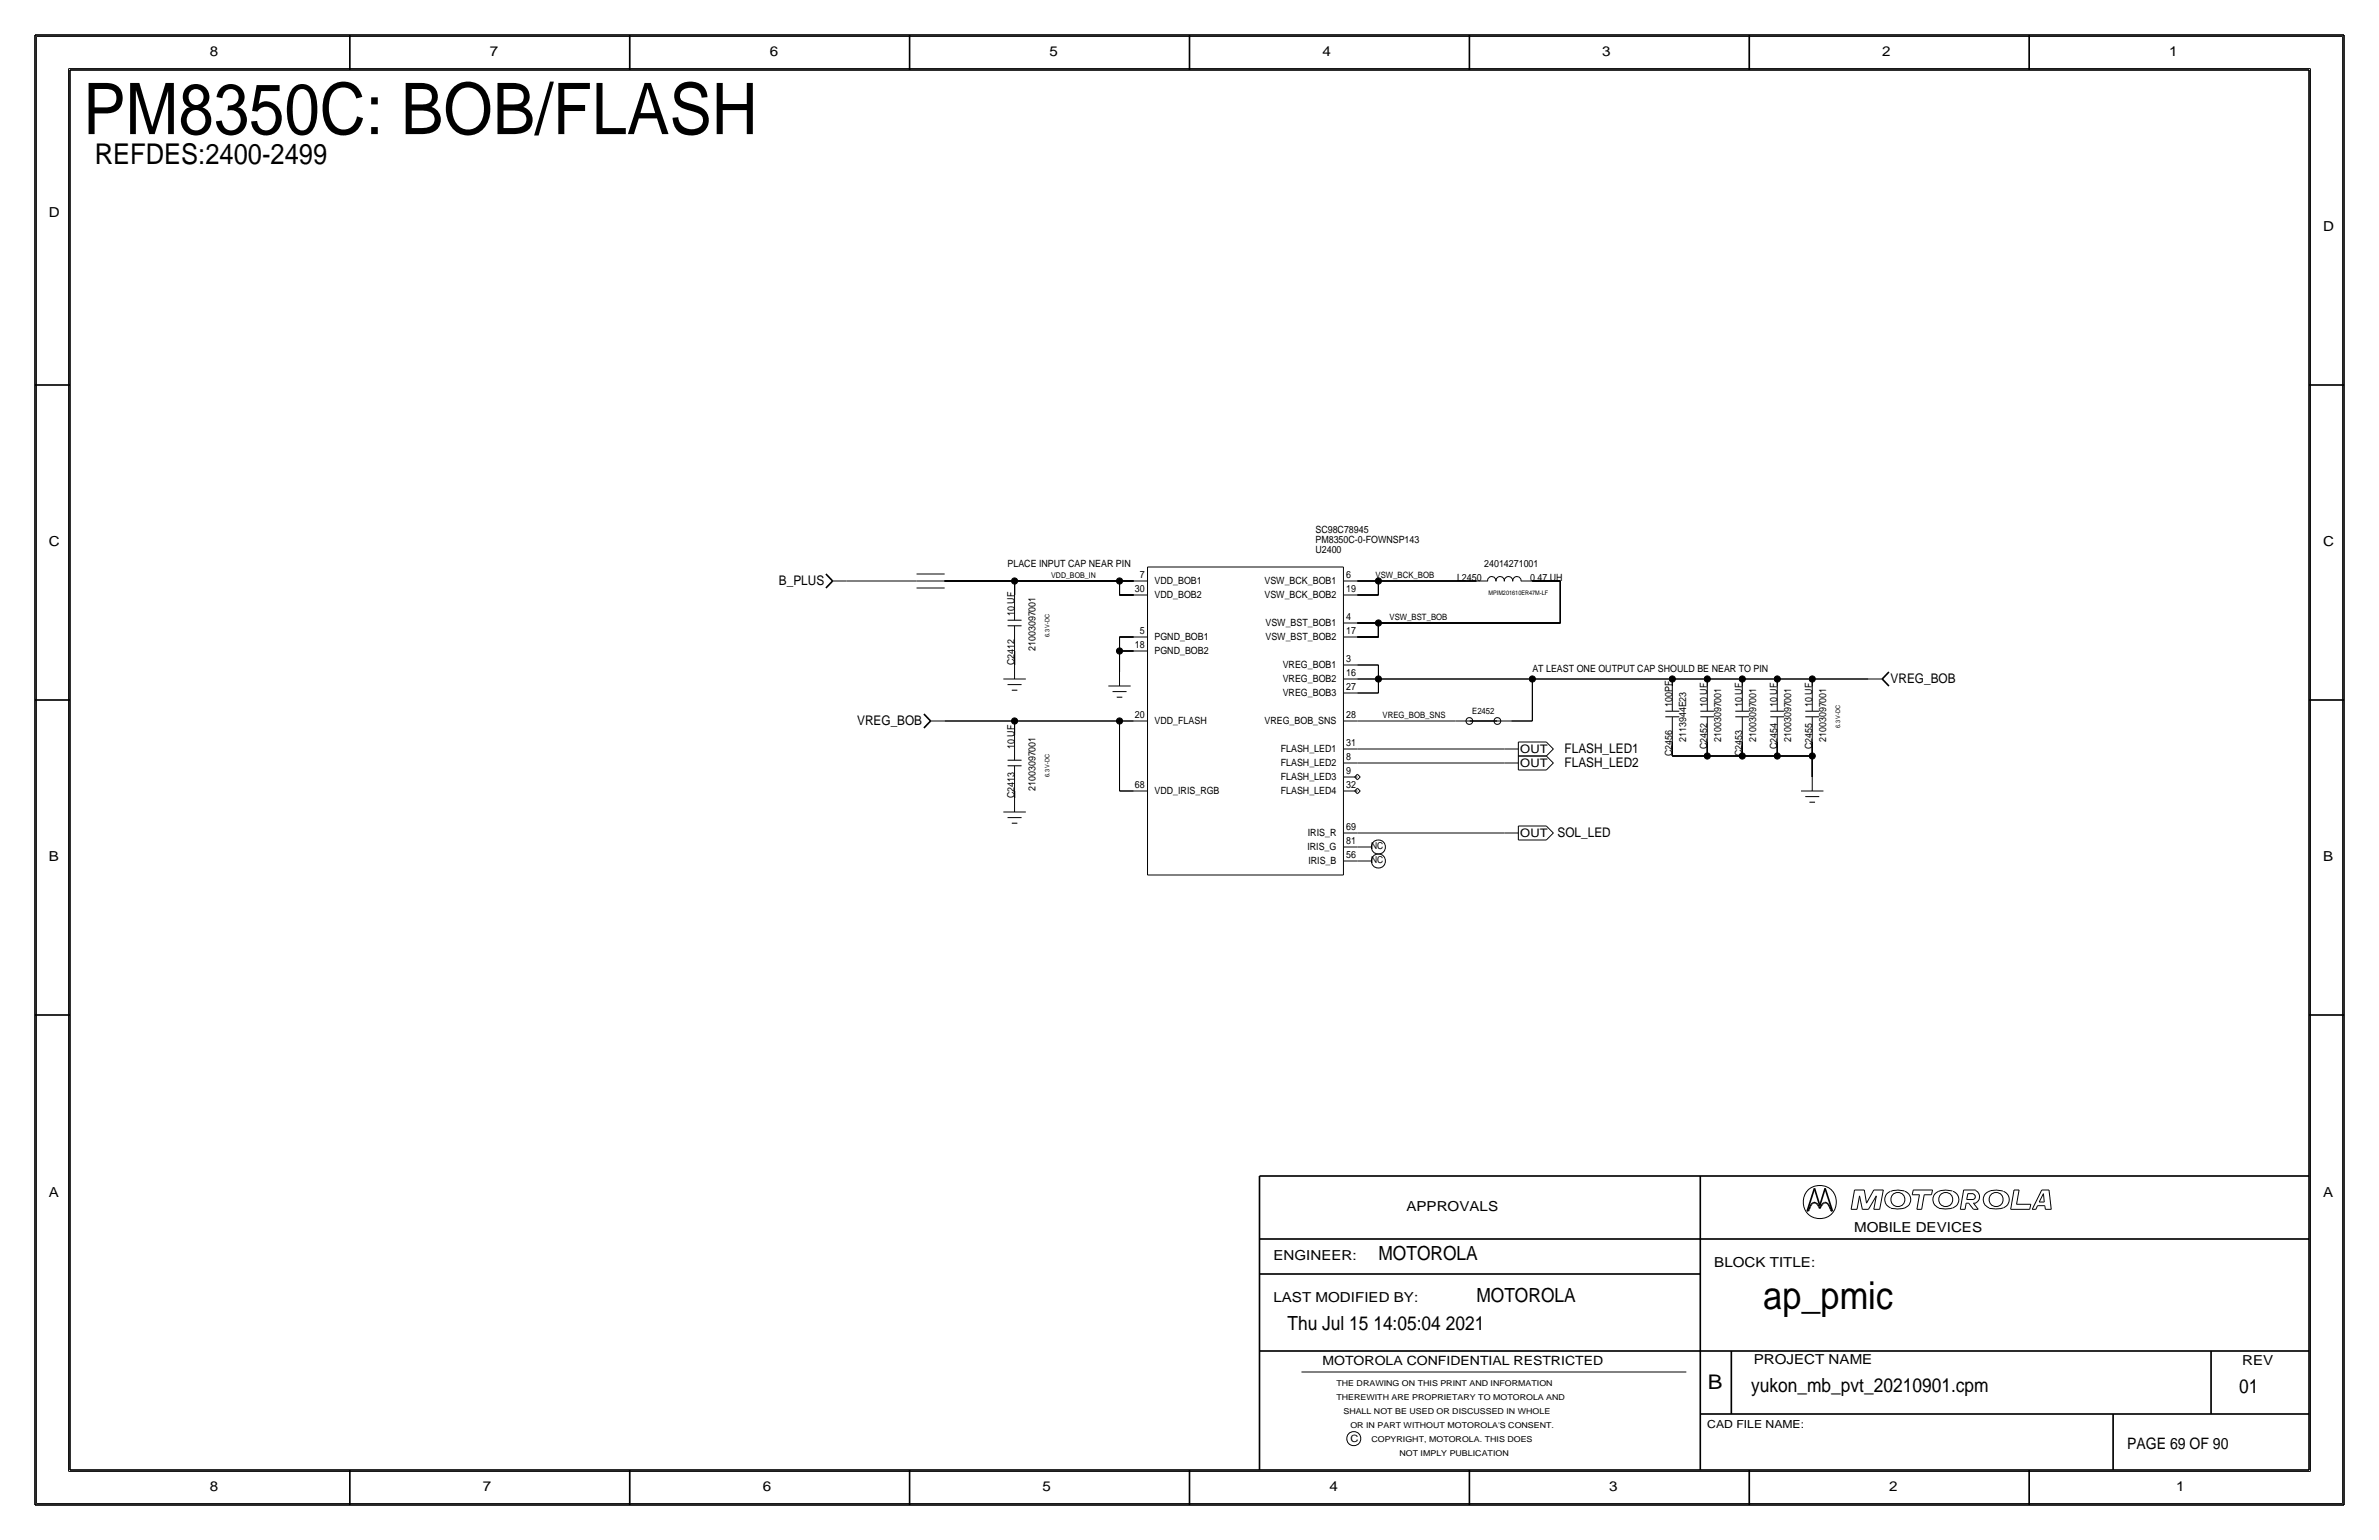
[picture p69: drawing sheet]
<svg xmlns="http://www.w3.org/2000/svg" width="432mm" height="279mm" viewBox="0 0 432 279" stroke-linecap="round" stroke-linejoin="round" font-family="sans-serif">
<defs><g id="words">
<text font-size="12.9" x="15.1" y="24.3">PM8350C: BOB/FLASH</text>
<text font-size="7" x="320" y="237.5">ap_pmic</text>
<text font-size="5.2" x="17.2" y="29.8">REFDES:2400-2499</text>
<text font-size="3.7" x="310" y="252.1">B</text>
<g font-size="3.5">
<text x="250.2" y="228.6">MOTOROLA</text>
<text x="268" y="236.2">MOTOROLA</text>
<text x="233.7" y="241.3">Thu Jul 15 14:05:04 2021</text>
<text x="317.9" y="252.6">yukon_mb_pvt_20210901.cpm</text>
<text x="406.4" y="252.7">01</text>
</g>
<text font-size="2.9" x="386.1" y="262.9">PAGE 69 OF 90</text>
<g font-size="2.5">
<text x="38.1" y="10.2">8</text>
<text x="88.9" y="10.2">7</text>
<text x="139.7" y="10.2">6</text>
<text x="190.5" y="10.2">5</text>
<text x="240" y="10.2">4</text>
<text x="290.8" y="10.2">3</text>
<text x="341.6" y="10.2">2</text>
<text x="393.7" y="10.2">1</text>
<text x="8.9" y="39.4">D</text>
<text x="421.6" y="41.9">D</text>
<text x="8.9" y="99.1">C</text>
<text x="421.6" y="99.1">C</text>
<text x="8.9" y="156.2">B</text>
<text x="421.6" y="156.2">B</text>
<text x="8.9" y="217.2">A</text>
<text x="255.3" y="219.7">APPROVALS</text>
<text x="421.6" y="217.2">A</text>
<text x="336.5" y="223.5">MOBILE DEVICES</text>
<text x="231.1" y="228.6">ENGINEER:</text>
<text x="311.1" y="229.9">BLOCK TITLE:</text>
<text x="231.1" y="236.2">LAST MODIFIED BY:</text>
<text x="318.3" y="247.5">PROJECT NAME</text>
<text x="407" y="247.6">REV</text>
<text x="38.1" y="270.5">8</text>
<text x="87.6" y="270.5">7</text>
<text x="138.4" y="270.5">6</text>
<text x="189.2" y="270.5">5</text>
<text x="241.3" y="270.5">4</text>
<text x="292.1" y="270.5">3</text>
<text x="342.9" y="270.5">2</text>
<text x="395" y="270.5">1</text>
</g>
<g font-size="2.4">
<text x="141.4" y="106.2">B_PLUS</text>
<text x="343.2" y="124">VREG_BOB</text>
<text x="155.6" y="131.6">VREG_BOB</text>
<text x="284" y="136.7">FLASH_LED1</text>
<text x="284" y="139.2">FLASH_LED2</text>
<text x="282.7" y="151.9">SOL_LED</text>
</g>
<text font-size="2.3" x="240" y="247.6">MOTOROLA CONFIDENTIAL RESTRICTED</text>
<g font-size="2.1">
<text x="275.9" y="136.7">OUT</text>
<text x="275.9" y="139.2">OUT</text>
<text x="275.9" y="151.9">OUT</text>
</g>
<text font-size="2" x="309.9" y="259.1">CAD FILE NAME:</text>
<g font-size="1.8">
<text x="238.8" y="100.3">U2400</text>
<text x="238.8" y="98.5">PM8350C-0-FOWNSP143</text>
<text x="238.8" y="96.7">SC98C78945</text>
<text x="182.9" y="102.9">PLACE INPUT CAP NEAR PIN</text>
<text x="206" y="107.4">30</text>
<text x="206.9" y="104.9">7</text>
<text x="209.5" y="106">VDD_BOB1</text>
<text x="229.5" y="106">VSW_BCK_BOB1</text>
<text x="244.3" y="107.4">19</text>
<text x="244.3" y="104.9">6</text>
<text x="264.5" y="105.4">L2450</text>
<text x="269.4" y="102.9">24014271001</text>
<text x="277.7" y="105.4">0.47 UH</text>
<text x="184.1" y="111.8" transform="rotate(-90 184.1 111.8)">10 UF</text>
<text x="209.5" y="108.6">VDD_BOB2</text>
<text x="229.5" y="108.6">VSW_BCK_BOB2</text>
<text x="229.7" y="113.6">VSW_BST_BOB1</text>
<text x="244.3" y="112.5">4</text>
<text x="188" y="118.1" transform="rotate(-90 188 118.1)">21003097001</text>
<text x="206" y="117.6">18</text>
<text x="206.9" y="115.1">5</text>
<text x="209.5" y="118.7">PGND_BOB2</text>
<text x="209.5" y="116.2">PGND_BOB1</text>
<text x="229.7" y="116.2">VSW_BST_BOB2</text>
<text x="244.3" y="115.1">17</text>
<text x="184.1" y="120.6" transform="rotate(-90 184.1 120.6)">C2412</text>
<text x="232.8" y="123.8">VREG_BOB2</text>
<text x="232.8" y="121.3">VREG_BOB1</text>
<text x="244.3" y="125.2">27</text>
<text x="244.3" y="122.7">16</text>
<text x="244.3" y="120.1">3</text>
<text x="278.1" y="121.9">AT LEAST ONE OUTPUT CAP SHOULD BE NEAR TO PIN</text>
<text x="206" y="130.3">20</text>
<text x="209.5" y="131.4">VDD_FLASH</text>
<text x="229.5" y="131.4">VREG_BOB_SNS</text>
<text x="232.8" y="126.3">VREG_BOB3</text>
<text x="244.3" y="130.3">28</text>
<text x="303.5" y="128.3" transform="rotate(-90 303.5 128.3)">100PF</text>
<text x="309.9" y="128.3" transform="rotate(-90 309.9 128.3)">10 UF</text>
<text x="316.2" y="128.3" transform="rotate(-90 316.2 128.3)">10 UF</text>
<text x="322.6" y="128.3" transform="rotate(-90 322.6 128.3)">10 UF</text>
<text x="328.9" y="128.3" transform="rotate(-90 328.9 128.3)">10 UF</text>
<text x="184.1" y="135.9" transform="rotate(-90 184.1 135.9)">10 UF</text>
<text x="232.5" y="136.5">FLASH_LED1</text>
<text x="244.3" y="135.4">31</text>
<text x="244.3" y="137.9">8</text>
<text x="303.5" y="137.2" transform="rotate(-90 303.5 137.2)">C2456</text>
<text x="306.1" y="134.6" transform="rotate(-90 306.1 134.6)">2113944E23</text>
<text x="309.9" y="135.9" transform="rotate(-90 309.9 135.9)">C2452</text>
<text x="312.4" y="134.6" transform="rotate(-90 312.4 134.6)">21003097001</text>
<text x="316.2" y="137.2" transform="rotate(-90 316.2 137.2)">C2453</text>
<text x="318.8" y="134.6" transform="rotate(-90 318.8 134.6)">21003097001</text>
<text x="322.6" y="135.9" transform="rotate(-90 322.6 135.9)">C2454</text>
<text x="325.1" y="134.6" transform="rotate(-90 325.1 134.6)">21003097001</text>
<text x="328.9" y="135.9" transform="rotate(-90 328.9 135.9)">C2455</text>
<text x="331.5" y="134.6" transform="rotate(-90 331.5 134.6)">21003097001</text>
<text x="188" y="143.5" transform="rotate(-90 188 143.5)">21003097001</text>
<text x="206" y="143">68</text>
<text x="232.5" y="139">FLASH_LED2</text>
<text x="232.5" y="141.6">FLASH_LED3</text>
<text x="244.3" y="143">32</text>
<text x="244.3" y="140.5">9</text>
<text x="184.1" y="144.8" transform="rotate(-90 184.1 144.8)">C2413</text>
<text x="209.5" y="144.1">VDD_IRIS_RGB</text>
<text x="232.5" y="144.1">FLASH_LED4</text>
<text x="237.3" y="154.3">IRIS_G</text>
<text x="237.4" y="151.7">IRIS_R</text>
<text x="244.3" y="155.7">56</text>
<text x="244.3" y="150.6">69</text>
<text x="244.3" y="153.2">81</text>
<text x="237.5" y="156.8">IRIS_B</text>
<text x="245.1" y="261.6">C</text>
</g>
<g font-size="1.7">
<text x="248.9" y="154.1">NC</text>
<text x="248.9" y="156.6">NC</text>
</g>
<g font-size="1.6">
<text x="249.7" y="104.9">VSW_BCK_BOB</text>
<text x="252.2" y="112.5">VSW_BST_BOB</text>
<text x="251" y="130.3">VREG_BOB_SNS</text>
<text x="267.2" y="129.5">E2452</text>
</g>
<g font-size="1.5">
<text x="242.6" y="251.5">THE DRAWING ON THIS PRINT AND INFORMATION</text>
<text x="242.6" y="254">THEREWITH ARE PROPRIETARY TO MOTOROLA AND</text>
<text x="243.8" y="256.5">SHALL NOT BE USED OR DISCUSSED IN WHOLE</text>
<text x="245.1" y="259.1">OR IN PART WITHOUT MOTOROLA'S CONSENT.</text>
<text x="248.9" y="261.6">COPYRIGHT, MOTOROLA. THIS DOES</text>
<text x="254" y="264.2">NOT IMPLY PUBLICATION</text>
</g>
<text font-size="1.4" x="190.8" y="104.9">VDD_BOB_IN</text>
<g font-size="1.1">
<text x="270.2" y="107.9">MPIM201610ER47M-LF</text>
<text x="190.5" y="115.6" transform="rotate(-90 190.5 115.6)">6.3 V-DC</text>
<text x="334" y="132.1" transform="rotate(-90 334 132.1)">6.3 V-DC</text>
<text x="190.5" y="141" transform="rotate(-90 190.5 141)">6.3 V-DC</text>
</g>
</g></defs>
<!-- layer: Nets -->
<g fill="none" stroke="#000" stroke-width=".18">
<path d="M153.7 105.4h12.7zM171.4 105.4h12.7zM184.1 118.1v2.5zM184.1 105.4v2.5zM184.1 105.4h19.1zM203.2 115.6h2.5zM203.2 118.1v3.8zM203.2 115.6v2.5zM203.2 118.1h2.5zM203.2 107.9h2.5zM203.2 105.4v2.5zM203.2 105.4h2.5z"/>
<path d="M246.4 107.9h3.8zM246.4 115.6h3.8zM246.4 105.4h3.8zM246.4 113h3.8zM250.2 105.4v2.5zM250.2 105.4h17.8zM250.2 113v2.6zM250.2 113h33zM278.1 105.4h5.1zM283.2 105.4v7.6zM171.4 130.8h12.7zM184.1 130.8v2.5z"/>
<path d="M184.1 130.8h19.1zM203.2 130.8v12.7zM203.2 130.8h2.5zM246.4 120.7h3.8zM246.4 125.7h3.8zM246.4 123.2h3.8zM246.4 138.4h26.7zM246.4 135.9h26.7zM246.4 130.8h17.8zM250.2 123.2v2.5zM250.2 120.7v2.5zM250.2 123.2h27.9z"/>
<path d="M274.3 130.8h3.8zM278.1 123.2v7.6zM278.1 123.2h25.4zM303.5 123.2h6.4zM303.5 134.6v2.6zM303.5 137.2h6.4zM303.5 123.2v1.3zM309.9 134.6v2.6zM309.9 137.2h6.3zM309.9 123.2v1.3zM309.9 123.2h6.3zM316.2 134.6v2.6z"/>
<path d="M316.2 137.2h6.4zM316.2 123.2v1.3zM316.2 123.2h6.4zM322.6 134.6v2.6zM322.6 137.2h6.3zM322.6 123.2v1.3zM322.6 123.2h6.3zM328.9 123.2h10.2zM328.9 137.2v3.8zM328.9 134.6v2.6zM328.9 123.2v1.3zM184.1 143.5v1.3z"/>
<path d="M203.2 143.5h2.5zM246.4 151.1h26.7z"/>
</g>
<g fill="#000" stroke="#000" stroke-width=".18">
<circle cx="184.2" cy="105.4" r=".56"/>
<circle cx="203.2" cy="118.1" r=".56"/>
<circle cx="203.2" cy="105.4" r=".56"/>
<circle cx="250.2" cy="105.4" r=".56"/>
<circle cx="250.2" cy="113" r=".56"/>
<circle cx="184.2" cy="130.8" r=".56"/>
<circle cx="203.2" cy="130.8" r=".56"/>
<circle cx="250.2" cy="123.2" r=".56"/>
<circle cx="278.1" cy="123.2" r=".56"/>
<circle cx="303.5" cy="123.2" r=".56"/>
<circle cx="309.9" cy="123.2" r=".56"/>
<circle cx="309.9" cy="137.2" r=".56"/>
<circle cx="316.2" cy="123.2" r=".56"/>
<circle cx="316.2" cy="137.2" r=".56"/>
<circle cx="322.6" cy="137.2" r=".56"/>
<circle cx="322.6" cy="123.2" r=".56"/>
<circle cx="328.9" cy="123.2" r=".56"/>
<circle cx="328.9" cy="137.2" r=".56"/>
</g>
<!-- layer: Components -->
<g fill="none" stroke="#000" stroke-width=".18">
<path d="M151.1 105.4h2.6zM166.4 105.4h5.1zM166.4 104.1h5.1zM166.4 106.7h5.1zM182.9 112.5h2.5zM182.9 113.5h2.5zM184.1 113.5v4.6zM184.1 107.9v4.6zM205.7 118.1h2.6zM205.7 115.6h2.6zM205.7 107.9h2.6zM205.7 105.4h2.6z"/>
<path d="M208.3 102.9h35.5zM208.3 102.9v55.9zM243.8 102.9v55.9zM243.8 115.6h2.6zM243.8 113h2.6zM243.8 107.9h2.6zM243.8 105.4h2.6zM268 105.4h2zM270 105.5a.75 .75 0 0 1 .7-.9 .75 .75 0 0 1 .8 .9M271.5 105.5a.75 .75 0 0 1 .8-.9 .75 .75 0 0 1 .7 .9M273.1 105.5a.75 .75 0 0 1 .7-.9 .75 .75 0 0 1 .7 .9M274.6 105.5a.75 .75 0 0 1 .7-.9 .75 .75 0 0 1 .7 .9"/>
<path d="M276.1 105.4h2zM168.9 130.8h2.5zM182.1 123.2h4.1zM182.9 137.9h2.5zM182.9 124.2h2.5zM182.9 138.9h2.5zM183.6 125.2h1.1zM184.1 138.9v4.6zM184.1 133.3v4.6zM184.1 120.7v2.5zM201.2 124.5h4zM201.9 125.5h2.6z"/>
<path d="M202.7 126.5h1zM203.2 121.9v2.6zM205.7 130.8h2.6zM243.8 138.4h2.6zM243.8 135.9h2.6zM243.8 130.8h2.6zM243.8 125.7h2.6zM243.8 123.2h2.6zM243.8 120.7h2.6zM264.2 130.8h2.5zM271.8 130.8h2.5zM273.1 138.4h2.5z"/>
<path d="M273.1 135.9h2.5zM275.6 137.2h5.1zM275.6 139.7h5.1zM275.6 137.2v2.5zM275.6 134.6h5.1zM275.6 134.6v2.6zM280.7 137.2l1.2 1.2zM280.7 134.6l1.2 1.3zM281.9 138.4l-1.2 1.3zM281.9 135.9l-1.2 1.3zM302.3 130h2.5zM302.3 129h2.5z"/>
<path d="M303.5 130v4.6zM303.5 124.5v4.5zM308.6 130h2.5zM308.6 129h2.5zM309.9 130v4.6zM309.9 124.5v4.5zM315 130h2.5zM315 129h2.5zM316.2 130v4.6zM316.2 124.5v4.5zM321.3 130h2.5zM321.3 129h2.5z"/>
<path d="M322.6 130v4.6zM322.6 124.5v4.5zM327.7 130h2.5zM327.7 129h2.5zM328.9 130v4.6zM328.9 124.5v4.5zM339.1 123.2h2.5zM182.1 147.3h4.1zM182.9 148.3h2.5zM183.6 149.4h1.1zM184.1 144.8v2.5zM205.7 143.5h2.6z"/>
<path d="M208.3 158.8h35.5zM243.8 156.2h2.6zM243.8 153.7h2.6zM243.8 151.1h2.6zM243.8 143.5h2.6zM243.8 141h2.6zM245.9 143.5l.5-.5zM245.9 141l.5-.5zM245.9 143.5l.5 .5zM245.9 141l.5 .5zM246.4 156.2h2.5zM246.4 153.7h2.5z"/>
<path d="M246.4 143l.5 .5zM246.4 140.5l.5 .5zM246.9 143.5l-.5 .5zM246.9 141l-.5 .5zM273.1 151.1h2.5zM275.6 149.9h5.1zM275.6 152.4h5.1zM275.6 149.9v2.5zM280.7 149.9l1.2 1.2zM281.9 151.1l-1.2 1.3zM326.9 143.5h4.1zM327.7 144.5h2.5z"/>
<path d="M328.4 145.5h1zM328.9 141v2.5z"/>
<circle cx="266.7" cy="130.8" r=".61"/>
<circle cx="271.8" cy="130.8" r=".61"/>
<circle cx="250.2" cy="153.7" r="1.28"/>
<circle cx="250.2" cy="156.2" r="1.28"/>
</g>
<path d="M149.9 104.1l1.2 1.3zM151.1 105.4l-1.2 1.3zM167.7 129.5l1.2 1.3zM168.9 130.8l-1.2 1.3zM266.7 130.8h5.1zM341.6 123.2l1.2 1.3zM342.8 121.9l-1.2 1.3z" fill="none" stroke="#000" stroke-width=".3"/>
<!-- layer: Page Border and Title Block -->
<g fill="none" stroke="#000" stroke-width=".3">
<path d="M6.3 6.4v266.7zM6.4 6.4h419zM12.7 12.7h406.4zM12.7 12.7v254zM63.5 6.4v6.3zM114.3 6.4v6.3zM165.1 6.4v6.3zM215.9 6.3v6.4zM266.7 6.4v6.3zM317.5 6.4v6.3zM368.3 6.4v6.3zM419.1 12.7v254z"/>
<path d="M425.4 6.4v266.7zM6.3 69.8h6.4zM419.1 69.8h6.3zM6.3 127h6.4zM419.1 127h6.3zM6.3 184.1h6.4zM419.1 184.1h6.3zM228.6 213.4v53.3zM228.6 213.4h190.5zM308.6 213.4v53.3zM328 219.7h.2zM328.4 219.4l-.2 .3z"/>
<path d="M328.6 218.8l-.2 .6zM328.8 218.5l-.2 .3zM329 218.3l.2-.1zM329 218.3l-.2 .2zM329.2 218.2h.2zM329.3 215.6l-1.3 4.1zM329.3 215.6l1 3.1zM329.4 218.2l.2 .1zM329.6 218.3l.3 .2zM329.9 218.5l.2 .3zM330.1 218.8l.2 .5zM330.5 218.8l-.2 .5z"/>
<path d="M330.8 218.5l-.3 .3zM331 218.3l-.2 .2zM331 218.3l.2-.1zM331.2 218.2h.2zM331.3 215.6l1.3 4.1zM331.3 215.6l-1 3.1zM331.4 218.2l.2 .1zM331.6 218.3l.2 .2zM331.8 218.5l.2 .3zM332 218.8l.3 .6zM332.3 219.4l.1 .3zM332.4 219.7h.2z"/>
<path d="M228.6 231.1h80zM228.6 224.8h190.5zM228.6 245.1h190.5zM308.6 256.5h110.5zM314.2 245.1v11.4zM383.5 256.5v10.2zM401.3 245.1v11.4zM6.4 273h419zM12.7 266.7h406.4zM63.5 266.7v6.4zM114.3 266.7v6.4zM165.1 266.7v6.4z"/>
<path d="M215.9 266.7v6.3zM266.7 266.7v6.4zM317.5 266.7v6.4zM368.3 266.7v6.4z"/>
</g>
<g fill="none" stroke="#000" stroke-width=".18">
<path d="M6.6 6.6h418.6zM6.6 6.6v266.2zM12.4 12.4v254.6zM12.4 12.4h407zM419.4 12.4v254.6zM425.2 6.6v266.2zM336 219.4h1.1zM336.6 215.9h1.8zM336.6 215.9l-.6 3.5zM337.5 217l-.4 2.4zM337.5 217l.5 2.4zM338 219.4h1.1z"/>
<path d="M338.4 215.9l.4 2.4zM340.1 219.4h1.1zM340.1 215.9h1.7zM340.1 215.9l-1.3 2.4zM340.6 217l-1.5 2.4zM340.6 217l-.5 2.4zM341.8 215.9l-.6 3.5zM343.1 216.2a1.6 1.6 0 0 0-1 1.5 1.6 1.6 0 0 0 1.1 1.5M345.7 216.1h-.2a4 4 0 0 0-2.3 .1M345.7 216.2a1.59 1.59 0 0 1 1.1 1.5 1.59 1.59 0 0 1-1.1 1.5 5.1 5.1 0 0 1-2.5 0M347.1 216.8h1.3zM347.3 215.9l-.2 .9z"/>
<path d="M347.3 215.9h3.5zM347.9 219.4h.9zM348.4 216.8l-.5 2.6zM349.2 216.8l-.4 2.6zM349.2 216.8h1.4zM350.8 215.9l-.2 .9zM354.4 216.1a3.1 3.1 0 0 0-3.3 .7 1.62 1.62 0 0 0 .8 2.4M354.4 219.2a5.1 5.1 0 0 1-2.5 0M354.5 216.2a1.59 1.59 0 0 1 1 1.5 1.59 1.59 0 0 1-1 1.5M355.8 219.4h.9zM356.4 215.9h2.2zM356.4 215.9l-.6 3.5z"/>
<path d="M356.9 218.3l-.2 1.1zM356.9 218.3h.4zM357 217.6h1.2zM357.2 216.6l-.2 1zM357.2 216.6h1zM357.3 218.3l.9 1.1zM358.1 216.7a.5 .5 0 0 1 .4 .4 .5 .5 0 0 1-.4 .5M358.2 218.3l.9 1.1zM358.2 218.3h.4zM358.2 219.4h.9zM358.5 216a1.24 1.24 0 0 1 .8 1.1 1.24 1.24 0 0 1-.8 1.2M363.5 216.1a3.1 3.1 0 0 0-3.3 .7 1.62 1.62 0 0 0 .8 2.4"/>
<path d="M363.6 219.2a5.1 5.1 0 0 1-2.6 0M363.6 216.2a1.59 1.59 0 0 1 1.1 1.5 1.59 1.59 0 0 1-1.1 1.5M364.9 219.4h3.5zM365.6 215.9l-.7 3.5zM365.6 215.9h.9zM366 218.5h2.6zM366.5 215.9l-.5 2.6zM368.6 218.5l-.2 .9zM368.9 219.4h.6zM369.8 218.7h1.3zM369.8 218.7l-.3 .7zM370.1 218.1h.9z"/>
<path d="M370.6 215.9l-1.7 3.5zM370.6 215.9h1.3zM370.9 216.6l-.8 1.5zM370.9 216.6l.1 1.5zM371.1 218.7l.1 .7zM371.2 219.4h1.1zM371.9 215.9l.4 3.5zM236.2 248.9h69.9zM6.6 272.8h418.6zM12.4 267h407z"/>
<circle cx="330.3" cy="218.1" r="3"/>
<circle cx="344.5" cy="217.6" r="1.28"/>
<circle cx="353.2" cy="217.6" r="1.28"/>
<circle cx="362.3" cy="217.6" r="1.28"/>
<circle cx="245.7" cy="261" r="1.28"/>
</g>
<use href="#words"/>
</svg>
